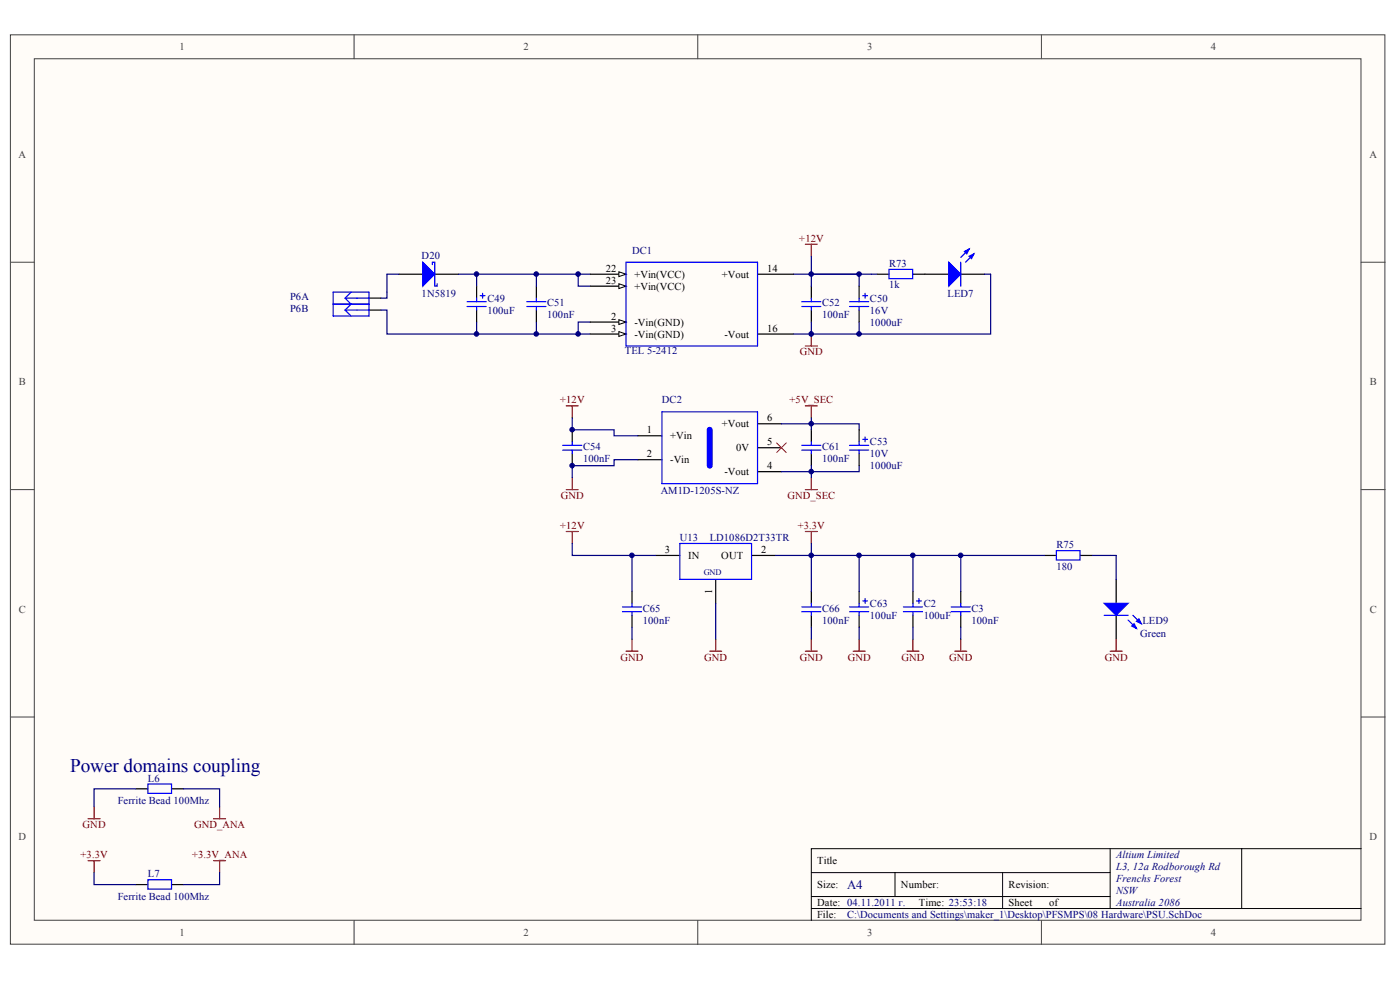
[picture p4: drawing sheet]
<svg xmlns="http://www.w3.org/2000/svg" width="284mm" height="199mm" viewBox="0 0 284 199" stroke-linecap="round" stroke-linejoin="round" font-family="sans-serif">
<defs><g id="words">
<text font-size="3.9" fill="#000080" x="14.2" y="156.7">Power domains coupling</text>
<text font-size="2.6" fill="#000080" x="171.9" y="180.3">A4</text>
<g font-size="2.1" fill="#404040">
<text x="36.4" y="10.2">1</text>
<text x="106.2" y="10.2">2</text>
<text x="175.9" y="10.2">3</text>
<text x="245.6" y="10.2">4</text>
<text x="3.8" y="32">A</text>
<text x="277.8" y="32">A</text>
<text x="3.8" y="78.1">B</text>
<text x="277.8" y="78.1">B</text>
<text x="3.8" y="124.3">C</text>
<text x="277.8" y="124.3">C</text>
<text x="3.8" y="170.4">D</text>
<text x="277.8" y="170.4">D</text>
<text x="36.4" y="189.8">1</text>
<text x="106.2" y="189.8">2</text>
<text x="175.9" y="189.8">3</text>
<text x="245.6" y="189.8">4</text>
</g>
<g font-size="2.1" fill="#000080">
<text x="85.5" y="52.4">D20</text>
<text x="128.2" y="51.5">DC1</text>
<text x="180.3" y="58.5">1k</text>
<text x="180.3" y="54.1">R73</text>
<text x="58.8" y="63.4">P6B</text>
<text x="58.8" y="60.9">P6A</text>
<text x="85.5" y="60.2">1N5819</text>
<text x="98.9" y="63.6">100uF</text>
<text x="98.9" y="61.2">C49</text>
<text x="111" y="64.6">100nF</text>
<text x="111" y="62.2">C51</text>
<text x="166.8" y="64.6">100nF</text>
<text x="166.8" y="62.2">C52</text>
<text x="176.5" y="63.6">16V</text>
<text x="176.5" y="61.2">C50</text>
<text x="192.2" y="60.2">LED7</text>
<text x="126.7" y="71.9">TEL 5-2412</text>
<text x="176.5" y="66">1000uF</text>
<text x="134.3" y="81.8">DC2</text>
<text x="118.3" y="93.7">100nF</text>
<text x="118.3" y="91.3">C54</text>
<text x="166.8" y="93.7">100nF</text>
<text x="166.8" y="91.3">C61</text>
<text x="176.5" y="92.7">10V</text>
<text x="176.5" y="95.2">1000uF</text>
<text x="176.5" y="90.3">C53</text>
<text x="134" y="100.3">AM1D-1205S-NZ</text>
<text x="137.9" y="109.7">U13</text>
<text x="144" y="109.7">LD1086D2T33TR</text>
<text x="214.3" y="111.2">R75</text>
<text x="214.3" y="115.6">180</text>
<text x="130.4" y="124.1">C65</text>
<text x="166.8" y="124.1">C66</text>
<text x="176.5" y="125.5">100uF</text>
<text x="176.5" y="123.1">C63</text>
<text x="187.4" y="125.5">100uF</text>
<text x="187.4" y="123.1">C2</text>
<text x="197.1" y="124.1">C3</text>
<text x="130.4" y="126.5">100nF</text>
<text x="166.8" y="126.5">100nF</text>
<text x="197.1" y="126.5">100nF</text>
<text x="231.3" y="129.1">Green</text>
<text x="231.7" y="126.5">LED9</text>
<text x="30" y="158.5">L6</text>
<text x="23.9" y="163.1">Ferrite Bead 100Mhz</text>
<text x="30" y="177.9">L7</text>
<text x="226.4" y="174">Altium Limited</text>
<text x="226.4" y="176.4">L3, 12a Rodborough Rd</text>
<text x="226.4" y="178.9">Frenchs Forest</text>
<text x="23.9" y="182.6">Ferrite Bead 100Mhz</text>
<text x="226.4" y="181.3">NSW</text>
<text x="226.4" y="183.7">Australia 2086</text>
<text x="171.9" y="186.2">C:\Documents and Settings\maker_1\Desktop\PFSMPS\08 Hardware\PSU.SchDoc</text>
</g>
<g font-size="2.1" fill="#800000">
<text x="162.1" y="49">+12V</text>
<text x="162.2" y="72.1">GND</text>
<text x="113.6" y="81.8">+12V</text>
<text x="160.2" y="81.8">+5V_SEC</text>
<text x="113.7" y="101.2">GND</text>
<text x="159.7" y="101.2">GND_SEC</text>
<text x="113.6" y="107.3">+12V</text>
<text x="161.8" y="107.3">+3.3V</text>
<text x="125.9" y="134">GND</text>
<text x="142.8" y="134">GND</text>
<text x="162.2" y="134">GND</text>
<text x="171.9" y="134">GND</text>
<text x="182.9" y="134">GND</text>
<text x="192.6" y="134">GND</text>
<text x="224.1" y="134">GND</text>
<text x="16.8" y="168">GND</text>
<text x="39.4" y="168">GND_ANA</text>
<text x="16.3" y="174.1">+3.3V</text>
<text x="39" y="174.1">+3.3V_ANA</text>
</g>
<g font-size="2.1">
<text x="122.9" y="55.1">22</text>
<text x="122.9" y="57.5">23</text>
<text x="128.7" y="56.3">+Vin(VCC)</text>
<text x="128.7" y="58.8">+Vin(VCC)</text>
<text x="146.4" y="56.3">+Vout</text>
<text x="155.6" y="55.1">14</text>
<text x="124" y="64.8">2</text>
<text x="124" y="67.2">3</text>
<text x="128.7" y="68.5">-Vin(GND)</text>
<text x="128.7" y="66">-Vin(GND)</text>
<text x="146.9" y="68.5">-Vout</text>
<text x="155.6" y="67.2">16</text>
<text x="131.2" y="87.9">1</text>
<text x="136" y="89.1">+Vin</text>
<text x="146.4" y="86.7">+Vout</text>
<text x="155.6" y="85.5">6</text>
<text x="131.2" y="92.7">2</text>
<text x="136" y="94">-Vin</text>
<text x="149.3" y="91.5">0V</text>
<text x="155.6" y="95.2">4</text>
<text x="155.6" y="90.3">5</text>
<text x="146.9" y="96.4">-Vout</text>
<text x="134.9" y="112.2">3</text>
<text x="139.6" y="113.4">IN</text>
<text x="146.3" y="113.4">OUT</text>
<text x="154.4" y="112.2">2</text>
<text x="144.5" y="120.5" transform="rotate(-90 144.5 120.5)">1</text>
<text x="165.8" y="175.3">Title</text>
<text x="165.8" y="180.1">Size:</text>
<text x="165.8" y="183.8">Date: 04.11.2011 г.</text>
<text x="182.8" y="180.1">Number:</text>
<text x="186.4" y="183.8">Time: 23:53:18</text>
<text x="204.6" y="180.1">Revision:</text>
<text x="204.6" y="183.8">Sheet</text>
<text x="212.8" y="183.8">of</text>
<text x="165.8" y="186.2">File:</text>
</g>
<text font-size="1.7" fill="#000080" x="142.8" y="116.6">GND</text>
</g></defs>
<g fill="#fffcf8" stroke="#404040" stroke-width=".2">
<path d="M2.1 7.1h278.8v184.4h-278.8z"/>
<path d="M7 11.9h269.1v174.7h-269.1z"/>
</g>
<path d="M71.8 7.1v4.8M141.5 7.1v4.8M211.3 7.1v4.8M2.1 53.2h4.9M276.1 53.2h4.9M2.1 99.3h4.9M276.1 99.3h4.9M2.1 145.4h4.9M276.1 145.4h4.9M71.8 186.7v4.8M141.5 186.7v4.8M211.3 186.7v4.8" fill="none" stroke="#404040" stroke-width=".2"/>
<path d="M164.6 177h60.6M181.5 177v4.8M203.4 177v7.3M225.2 172.1v12.2M251.9 172.1h-87.3v14.6M276.1 172.1h-24.2v12.2M164.6 184.3h111.5M164.6 181.8h60.6" fill="none" stroke="#000" stroke-width=".2"/>
<g fill="none" stroke="#000" stroke-width=".24">
<path d="M80.9 55.6h4.9M88.2 55.6h4.8M96.7 58v2.5M108.8 58v2.5M164.6 58v2.5M177.9 55.6h2.4M185.2 55.6h7.3M194.9 55.6h4.8M74.9 62.9h2.4M74.9 60.5h2.4M96.7 62.9v2.4M108.8 62.9v2.4"/>
<path d="M119.7 67.7h7.3M164.6 62.9v2.4M164.6 87.2v2.4M164.6 92v2.5M128.2 119.9v2.5M133.1 112.7h4.8M145.2 117.5v4.9M152.5 112.7h4.8M164.6 119.9v2.5M174.3 119.9v2.5M211.9 112.7h2.4M219.1 112.7h2.5"/>
<path d="M226.4 117.5v4.9M128.2 124.8v2.4M164.6 124.8v2.4M174.3 124.8v2.4M226.4 124.8v4.8M27.6 160h2.4M34.8 160h2.5M27.6 179.4h2.4M34.8 179.4h2.5"/>
</g>
<g fill="none" stroke="#00f" stroke-width=".24">
<path d="M67.6 59.3h7.3v4.8h-7.3zM71.2 59.3l-1.2 1.2M87.7 53.7v-.5h.5v4.8h.5v-.4M97.4 60h1M97.9 59.5v1M180.3 54.6h4.8v1.9h-4.8zM194.9 53.2v4.8M196.6 50.5l-1.7 1.7M197.6 51.5l-1.7 1.7M67.6 61.7h7.3M70 62.9h4.9M70 60.5l1.2 1.2-1.2 1.2"/>
<path d="M70 62.9l1.2 1.2M70 60.5h4.9M94.7 61.2h3.9M94.7 62.2h3.9M96.7 60.5v.7M96.7 62.2v.7M106.9 61.2h3.8M106.9 62.2h3.8M108.8 60.5v.7M108.8 62.2v.7M162.6 61.2h3.9M162.6 62.2h3.9"/>
<path d="M164.6 60.5v.7M164.6 62.2v.7M162.6 90.3h3.9M162.6 91.3h3.9M164.6 89.6v.7M164.6 91.3v.7M137.9 110.2h14.6v7.3h-14.6zM214.3 111.7h4.8v1.9h-4.8zM126.3 123.1h3.8M126.3 124.1h3.8M128.2 122.4v.7M128.2 124.1v.7"/>
<path d="M162.6 123.1h3.9M162.6 124.1h3.9M164.6 122.4v.7M164.6 124.1v.7M172.3 123.1h3.9M172.3 124.1h3.9M174.3 122.4v.7M174.3 124.1v.7M175 121.9h1M175.5 121.4v1M224 124.8h4.8M228.8 125.8l1.7 1.7"/>
<path d="M229.8 124.8l1.7 1.7M30 159h4.8v1.9h-4.8zM30 178.4h4.8v1.9h-4.8z"/>
</g>
<g fill="none" stroke="#800000" stroke-width=".24">
<path d="M163.4 49.5h2.4M164.6 49.5v2.5M163.4 70.2h2.4M164.6 67.7v2.5M163.4 82.3h2.4M163.4 99.3h2.4M164.6 82.3v2.4M164.6 96.9v2.4M114.9 107.8h2.4M116.1 107.8v2.4M163.4 107.8h2.4M164.6 107.8v2.4"/>
<path d="M127 132.1h2.4M128.2 129.6v2.5M144 132.1h2.4M145.2 129.6v2.5M163.4 132.1h2.4M164.6 129.6v2.5M173.1 132.1h2.4M174.3 129.6v2.5M225.2 132.1h2.4M226.4 129.6v2.5M17.9 166.1h2.4M17.9 174.6h2.4"/>
<path d="M19.1 163.6v2.5M19.1 174.6v2.4M43.3 166.1h2.5M43.3 174.6h2.5M44.5 163.6v2.5M44.5 174.6v2.4"/>
</g>
<g fill="none" stroke="#000080" stroke-width=".24">
<path d="M78.5 55.6h2.4M93 55.6h26.7M96.7 55.6v2.4M108.8 55.6v2.4M117.3 55.6v2.4h2.4M160.9 55.6h3.7M164.6 52v3.6h12.1M77.3 62.9h1.2v4.8h30.3M108.8 65.3v2.4h10.9M119.7 65.3h-2.4v2.4M164.6 65.3v2.4M174.3 65.3v2.4h-13.4"/>
<path d="M164.6 87.2v-1.2h9.7v1.2M116.1 110.2v2.5h12.1v7.2M128.2 112.7h4.9M157.3 112.7h7.3v7.2M164.6 110.2v2.5h47.3M174.3 112.7v7.2M226.4 112.7v4.8M128.2 127.2v2.4M145.2 122.4v7.2M164.6 127.2v2.4M174.3 127.2v2.4M27.6 160h-8.5v3.6"/>
<path d="M37.3 160h7.2v3.6M19.1 177v2.4h8.5M44.5 177v2.4h-7.2"/>
</g>
<g fill="#00f" stroke="#00f" stroke-width=".24">
<path d="M224 122.4h4.8l-2.4 2.4z"/>
<path d="M230 126.5l.5 1-.9-.5z"/>
<path d="M231 125.5l.5 1-1-.5z"/>
<path d="M85.8 53.2l2.4 2.4-2.4 2.4z"/>
<path d="M192.5 53.2l2.4 2.4-2.4 2.4z"/>
<path d="M196.6 52l1-.5-.5 1z"/>
<path d="M195.6 51l1-.5-.5 1z"/>
</g>
<path d="M125.5 67.3l1.5 .4-1.5 .5z" fill="#fffcf8" stroke="#000" stroke-width=".2"/>
<path d="M119.7 65.3h7.3M153.7 67.7h7.2" fill="none" stroke="#000" stroke-width=".24"/>
<path d="M125.5 64.8l1.5 .5-1.5 .5z" fill="#fffcf8" stroke="#000" stroke-width=".2"/>
<path d="M119.7 55.6h7.3" fill="none" stroke="#000" stroke-width=".24"/>
<path d="M125.5 55.1l1.5 .5-1.5 .5z" fill="#fffcf8" stroke="#000" stroke-width=".2"/>
<path d="M119.7 58h7.3" fill="none" stroke="#000" stroke-width=".24"/>
<path d="M125.5 57.6l1.5 .4-1.5 .5z" fill="#fffcf8" stroke="#000" stroke-width=".2"/>
<g fill="none" stroke="#000" stroke-width=".24">
<path d="M153.7 55.6h7.2M174.3 58v2.5M174.3 62.9v2.4M116.1 87.2v2.4M116.1 92v2.5M129.4 88.4h4.9M129.4 93.2h4.9M153.7 95.7h4.8M153.7 86h4.8M153.7 90.8h4.8M174.3 87.2v2.4M174.3 92v2.5"/>
<path d="M185.2 119.9v2.5M194.9 119.9v2.5M185.2 124.8v2.4M194.9 124.8v2.4"/>
</g>
<g fill="none" stroke="#00f" stroke-width=".24">
<path d="M127 53.2h26.7v17h-26.7zM175 60h1M175.5 59.5v1M172.3 61.2h3.9M172.3 62.2h3.9M174.3 60.5v.7M174.3 62.2v.7M114.1 90.3h3.9M114.1 91.3h3.9M116.1 89.6v.7M116.1 91.3v.7M134.3 83.5h19.4v14.6h-19.4z"/>
<path d="M172.3 90.3h3.9M172.3 91.3h3.9M174.3 89.6v.7M174.3 91.3v.7M175 89.1h1M175.5 88.6v1M183.2 123.1h3.9M183.2 124.1h3.9M185.2 122.4v.7M185.2 124.1v.7M185.9 121.9h1M186.4 121.4v1"/>
<path d="M192.9 123.1h3.9M192.9 124.1h3.9M194.9 122.4v.7M194.9 124.1v.7"/>
</g>
<g fill="none" stroke="#000080" stroke-width=".24">
<path d="M78.5 55.6v4.9h-1.2M164.6 58v-2.4h9.7v2.4M176.7 55.6h1.2M199.7 55.6h1.2v12.1h-26.6M96.7 65.3v2.4M116.1 84.7v2.5h8.5v1.2h4.8M129.4 93.2h-4.8v1.3h-8.5v2.4M158.5 95.7h6.1v1.2M164.6 84.7v1.3h-6.1M164.6 94.5v1.2h9.7v-1.2M185.2 112.7v7.2M194.9 112.7v7.2"/>
<path d="M221.6 112.7h4.8M185.2 127.2v2.4M194.9 127.2v2.4"/>
</g>
<path d="M144 87.2v7.3" fill="none" stroke="#00f" stroke-width="1.2"/>
<path d="M157.5 89.8l2 2M159.5 89.8l-2 2" fill="none" stroke="#f00" stroke-width=".2"/>
<path d="M114.9 99.3h2.4M114.9 82.3h2.4M116.1 82.3v2.4M116.1 96.9v2.4M184 132.1h2.4M185.2 129.6v2.5M193.7 132.1h2.4M194.9 129.6v2.5" fill="none" stroke="#800000" stroke-width=".24"/>
<g fill="#000080" stroke="#000080" stroke-width=".2">
<circle cx="96.7" cy="67.7" r=".46"/>
<circle cx="96.7" cy="55.6" r=".46"/>
<circle cx="108.8" cy="67.7" r=".46"/>
<circle cx="108.8" cy="55.6" r=".46"/>
<circle cx="116.1" cy="94.4" r=".46"/>
<circle cx="116.1" cy="87.1" r=".46"/>
<circle cx="117.3" cy="67.7" r=".46"/>
<circle cx="117.3" cy="55.6" r=".46"/>
<circle cx="128.2" cy="112.6" r=".46"/>
<circle cx="164.6" cy="112.6" r=".46"/>
<circle cx="164.6" cy="95.6" r=".46"/>
<circle cx="164.6" cy="85.9" r=".46"/>
<circle cx="164.6" cy="67.7" r=".46"/>
<circle cx="164.6" cy="55.6" r=".46"/>
<circle cx="174.3" cy="112.6" r=".46"/>
<circle cx="174.3" cy="67.7" r=".46"/>
<circle cx="174.3" cy="55.6" r=".46"/>
<circle cx="185.2" cy="112.6" r=".46"/>
<circle cx="194.9" cy="112.6" r=".46"/>
</g>
<use href="#words"/>
</svg>
